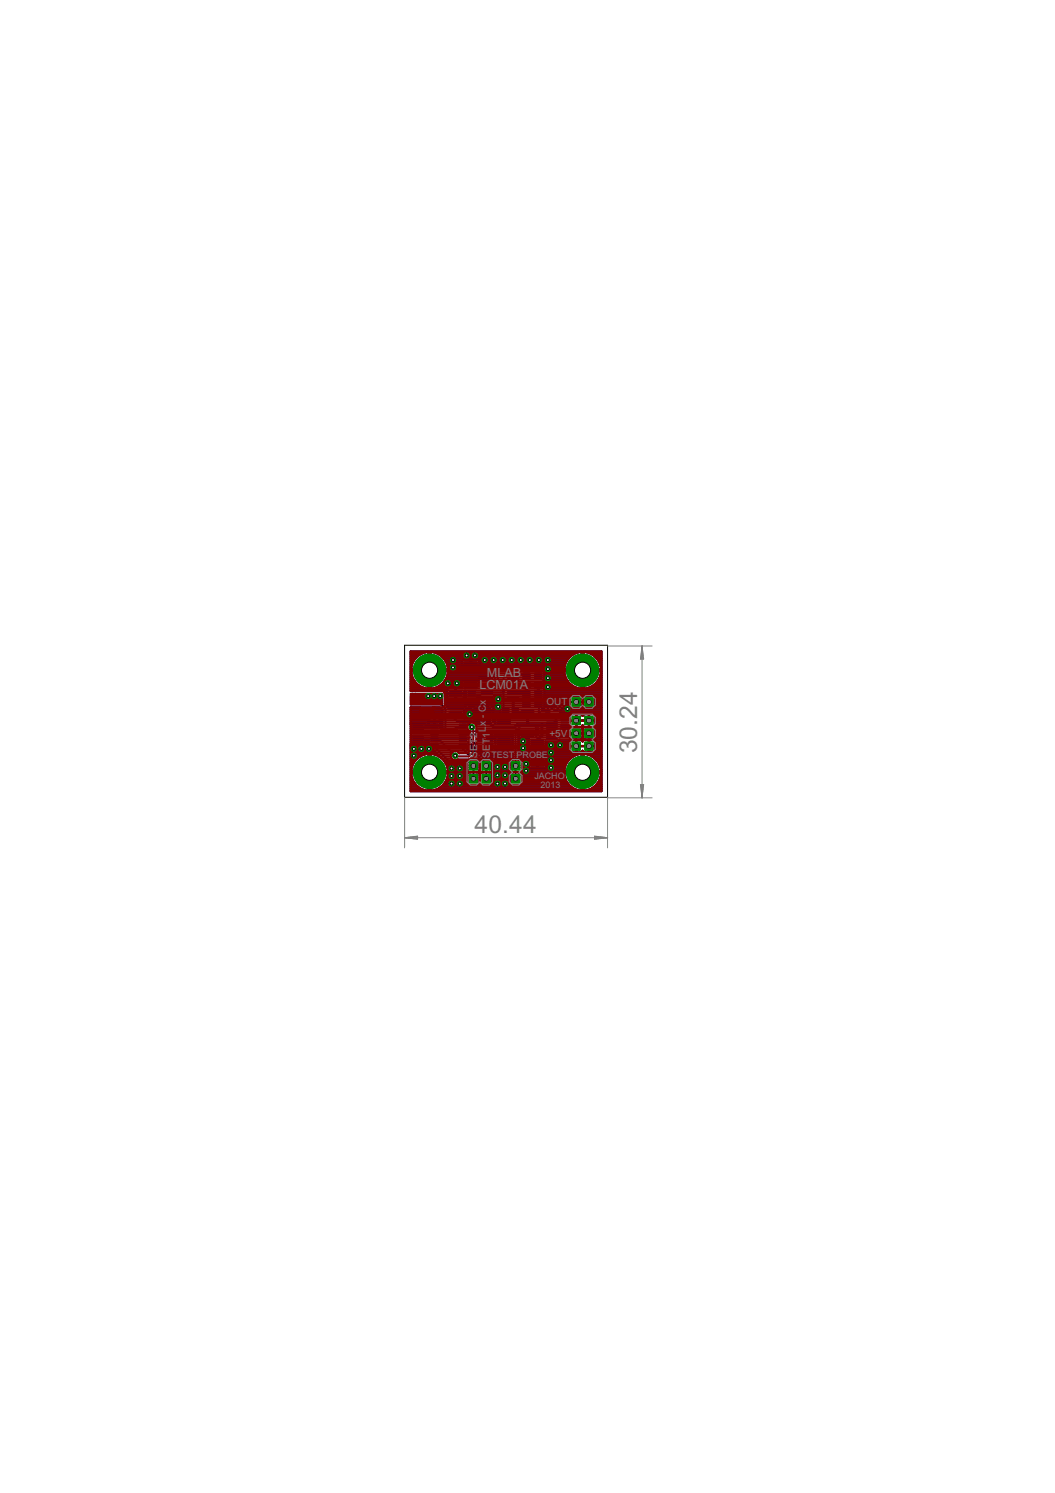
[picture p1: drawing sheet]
<svg xmlns="http://www.w3.org/2000/svg" width="210mm" height="297mm" viewBox="0 0 210 297" stroke-linecap="round" stroke-linejoin="round" font-family="sans-serif">
<defs><g id="words">
<g font-size="5.5" fill="#808080">
<text x="126.7" y="149.9" transform="rotate(-90 126.7 149.9)">30.24</text>
<text x="94.4" y="165.7">40.44</text>
</g>
<g font-size="2.8" fill="#808080">
<text x="95.4" y="137.2">LCM</text>
<text x="96.9" y="134.6">MLAB</text>
<text x="100.6" y="137.2">01A</text>
</g>
<g font-size="2.2" fill="#808080">
<text x="96.6" y="142.9" transform="rotate(-90 96.6 142.9)">-</text>
<text x="96.6" y="141.7" transform="rotate(-90 96.6 141.7)">C</text>
<text x="96.6" y="140.2" transform="rotate(-90 96.6 140.2)">x</text>
<text x="108.7" y="140.3">OUT</text>
<text x="94.9" y="149.5" transform="rotate(-90 94.9 149.5)">E</text>
<text x="94.9" y="148.1" transform="rotate(-90 94.9 148.1)">T</text>
<text x="94.9" y="146.9" transform="rotate(-90 94.9 146.9)">2</text>
<text x="96.6" y="145.5" transform="rotate(-90 96.6 145.5)">L</text>
<text x="96.6" y="144.4" transform="rotate(-90 96.6 144.4)">x</text>
<text x="97.5" y="149.5" transform="rotate(-90 97.5 149.5)">E</text>
<text x="97.5" y="148.1" transform="rotate(-90 97.5 148.1)">T</text>
<text x="97.5" y="146.9" transform="rotate(-90 97.5 146.9)">1</text>
<text x="109.3" y="146.7">+5V</text>
<text x="94.9" y="150.8" transform="rotate(-90 94.9 150.8)">S</text>
<text x="97.5" y="150.8" transform="rotate(-90 97.5 150.8)">S</text>
</g>
<g font-size="2" fill="#808080">
<text x="97.8" y="150.8">TEST</text>
<text x="102.8" y="150.8">PROBE</text>
<text x="106.3" y="155">JACHO</text>
<text x="107.5" y="156.8">2013</text>
</g>
</g></defs>
<g fill="#000080" stroke="#000080" stroke-width=".2">
<path d="M95.8 137.5h2.2v.6h-2.2z"/>
<path d="M101 137.5h2.2v.6h-2.2z"/>
<path d="M95.8 138.7h2.2v.6h-2.2z"/>
<path d="M95.8 136.2h2.2v.6h-2.2z"/>
<path d="M95.8 134.9h2.2v.6h-2.2z"/>
<path d="M101 138.7h2.2v.6h-2.2z"/>
<path d="M101 136.2h2.2v.6h-2.2z"/>
<path d="M101 134.9h2.2v.6h-2.2z"/>
<path d="M94.3 142.7h1.4v1.3h-1.4z"/>
<path d="M94.3 140.8h1.4v1.3h-1.4z"/>
<path d="M96.6 149.7h1.5v1.3h-1.5z"/>
<path d="M96.6 147.8h1.5v1.3h-1.5z"/>
<path d="M96.8 146.1h1.3v1.5h-1.3z"/>
<path d="M94.9 146.1h1.3v1.5h-1.3z"/>
<path d="M92.4 131.7h2.5v1.2h-2.5z"/>
<path d="M92.4 135.8h2.5v1.3h-2.5z"/>
<path d="M89.4 137.4h2.5v1.2h-2.5z"/>
<path d="M89.4 141.5h2.5v1.2h-2.5z"/>
<path d="M106.4 135.7h1.4v1.4h-1.4z"/>
<path d="M106.4 133.9h1.4v1.3h-1.4z"/>
<path d="M93.1 139.3h1.5v1.3h-1.5z"/>
<path d="M93.1 137.4h1.5v1.3h-1.5z"/>
<path d="M104 135.7h1.5v1.4h-1.5z"/>
<path d="M104 133.9h1.5v1.3h-1.5z"/>
<path d="M100 140.8h1.3v1.5h-1.3z"/>
<path d="M101.9 140.8h1.3v1.5h-1.3z"/>
<path d="M104 137.5h1.5v1.3h-1.5z"/>
<path d="M104 139.4h1.5v1.3h-1.5z"/>
<path d="M106.4 139.4h1.5v1.3h-1.5z"/>
<path d="M106.4 137.5h1.5v1.3h-1.5z"/>
<path d="M82.1 146.3h2.1v1.5h-2.1z"/>
<path d="M82.1 144.3h2.1v1.5h-2.1z"/>
<path d="M91.3 143.4h1.5v.3h-1.5z"/>
<path d="M91.3 144h1.5v.4h-1.5z"/>
<path d="M91.3 144.7h1.5v.3h-1.5z"/>
<path d="M91.3 145.3h1.5v.3h-1.5z"/>
<path d="M91.3 146h1.5v.3h-1.5z"/>
<path d="M91.3 146.6h1.5v.3h-1.5z"/>
<path d="M91.3 147.3h1.5v.3h-1.5z"/>
<path d="M91.3 147.9h1.5v.4h-1.5z"/>
<path d="M85.7 147.9h1.5v.4h-1.5z"/>
<path d="M85.7 147.3h1.5v.3h-1.5z"/>
<path d="M85.7 146.6h1.5v.3h-1.5z"/>
<path d="M85.7 146h1.5v.3h-1.5z"/>
<path d="M85.7 145.3h1.5v.3h-1.5z"/>
<path d="M85.7 144.7h1.5v.3h-1.5z"/>
<path d="M85.7 144h1.5v.4h-1.5z"/>
<path d="M85.7 143.4h1.5v.3h-1.5z"/>
<path d="M99 146.9h2.5v1.3h-2.5z"/>
<path d="M99 142.8h2.5v1.3h-2.5z"/>
<path d="M96.2 142.7h1.5v1.3h-1.5z"/>
<path d="M96.2 140.8h1.5v1.3h-1.5z"/>
<path d="M108.8 143.6h2.1v1.5h-2.1z"/>
<path d="M108.8 145.6h2.1v1.5h-2.1z"/>
<path d="M103.7 145.3h2.5v1.2h-2.5z"/>
<path d="M103.7 141.1h2.5v1.3h-2.5z"/>
<path d="M108.6 141.8h.9v.4h-.9z"/>
<path d="M108.6 142.5h.9v.3h-.9z"/>
<path d="M108.6 141.2h.9v.3h-.9z"/>
<path d="M110.2 141.2h.9v.3h-.9z"/>
<path d="M110.2 142.5h.9v.3h-.9z"/>
<path d="M111.6 142.1h1.5v1.3h-1.5z"/>
<path d="M111.6 144h1.5v1.4h-1.5z"/>
<path d="M105.6 151.2h2.6v1.2h-2.6z"/>
<path d="M105.6 147h2.6v1.3h-2.6z"/>
</g>
<g fill="none" stroke="#000080" stroke-width=".42">
<path d="M81.7 135.9h1.1M81.7 137.4h7.2M81.7 137h3.5M81.7 136.7h2.1M81.7 136.3h1.5M81.7 135.5h.8M81.7 135.1h.6M81.7 134.8h.4M81.7 134.4h.2M81.7 134h.2M81.7 133.7h.1M81.7 133.3h3.6"/>
<path d="M81.7 132.9h.1M81.7 132.5h.2M81.7 132.2h.3M81.7 131.8h.4M81.7 131.4h.6M81.7 131h.9M81.7 130.7h1.3M81.7 130.3h1.7M81.7 129.9h2.5M81.7 138h6.2v2.1h-6.2zM81.7 139.6h6.2M81.7 139.7h6.2"/>
<path d="M81.7 139.8h6.2M82 138l-.1 .2h.4l.2 .1-.2 .5M82 138.3v.7l.3-.2M82 138.8l.3-.3v.3M82.1 131.8a3.7 3.7 0 0 1 3.2-2.1v7.3M82.1 131.8l-.3 1.4h7.3l-.3-1.4M82.3 138.8l.2 .2M82.6 138v1.3M82.6 138.3h5.3M82.8 139.1h4.6l.2-.1v-.3l-.2 .1h-4.5l-.1-.3h4.9v.6l-.1 .2h-5.9M85.3 135.9h.4M85.3 137h.4"/>
<path d="M85.3 136.7h.4M85.3 136.3h.4M85.3 135.5h.4M85.3 135.1h.4M85.3 134.8h.4M85.3 134.4h.4M85.3 134h.4M85.3 133.7h.4M85.3 132.9h.4M85.3 132.5h.4M85.3 132.2h.4M85.3 131.8h.4"/>
<path d="M85.3 131.4h.4M85.3 131h.4M85.3 130.7h.4M85.3 130.3h.4M85.3 129.9h.4M85.7 133.3h6.4M85.8 137h3.2M86.8 129.9h27.8M87.1 136.7h4.9M87.5 130.3h26.4M87.7 136.3h4.3M88 130.7h25.4"/>
<path d="M88.1 135.9h3.9M88.3 131h24.8M88.4 135.6l.5-1 .2-1h-7.3a3.7 3.7 0 0 0 3.5 3.4M88.4 135.6a3.7 3.7 0 0 1-2.7 1.4M88.4 137.8h.5M88.4 135.5h3.7M88.5 139.6h4.1M88.5 139.3h4.1M88.5 138.9h.5M88.5 138.5h.4M88.5 138.2h.4M88.6 131.4h3.4"/>
<path d="M88.7 135.1h6.7M88.8 131.8a3.6 3.6 0 0 0-3.1-2.1v7.3M88.8 131.8h3.1M88.9 134.8h6.5M88.9 132.2h3M89 134.4h9.5M89 132.5h2.9M89.1 134h9.4M89.1 132.9h2.8M89.1 133.7h9.4M90.5 138.9h.2M90.5 138.5h.2"/>
<path d="M90.5 138.2h.2M90.5 137.8h.2M90.5 137.4h.2M90.5 137h.2M92 131.4l.3-.2h1.3v2.2l-1.4-.1-.2-.2-.1-.7h3.5v.7l-.4 .3h-1.2v-2.2h1.3l.3 .4v.6h-3.5zM92.3 138.9h.4M92.4 138.5h.3M92.4 138.2h.3M92.4 137.8h.3M93.6 133.3h.2M93.6 132.9h.2M93.6 132.5h.2"/>
<path d="M93.6 132.2h.2M93.6 131.8h.2M93.6 131.4h.2M94.1 136.2l-.4 .2 3.2 .1M94.9 138.9h.5M95 138.5h.4M95 139.6h.5M95 139.3h.4M95.2 133.3h3.5M95.2 135.5h.2M95.3 131.4h17.5M95.4 139h3.1"/>
<path d="M95.4 132.9h3.7M95.4 132.5h4M95.4 132.2h17M95.4 131.8h17.2M96.9 136.5h.1M96.9 134.5v.8l-1.5-.1M96.9 139v.8M96.9 139.6h.1M96.9 139.3h.1M96.9 135.1h.1M96.9 134.8h.1M98.3 139.6h1.3"/>
<path d="M98.4 138.5h1.2M98.4 134.8h.1M98.5 133.6v1.3l-.4-.4-2.6 .1-.1 .3-.1 1h.2l-.4-.5h-2.9l-.2 .2v1.3h-1.3v2.2h1.3l.3-.3 .1-.7h-3.5v.7l.2 .2 1.4 .1v-2.2h-1.2l-.3 .2-.1 .8h3.5v-.4h.3l.1 1.4-.2 .3v.6h1.1v1.2l-.9-.1-.2-.3v-.6M98.5 133.6l.1-.2 1.2-1h7.1l.9 1.1 .5 .2v1.6l-.2 .2 .2 .1v3.3l-.2 .2 .2 .1v1.6M98.5 139.3h1.1M98.5 138.9h1.1M100.2 137.6l-.3 .2h-5.8l-.3 .2M102 136h.1M102.1 136v.5M102.1 135.2l-.1 .8M104.8 134.5v.2l-.6-.5h-3.5l-.5 .5v8.5M107 132.5h5.3"/>
<path d="M107.1 140l.1 1.6 .4 .4h1.4M107.1 134.5l.2-.9-.7-.6h-6.7l-.8 .8v2.4l-.3 .3h-1.9M107.4 132.9h4.9M107.8 133.3h7.9M108.2 135.5h4.7M108.2 133.7h4M108.3 135.9h5M108.3 137h7.3M108.3 136.7h6M108.3 136.3h5.4M108.3 135.1h4.4M108.3 134.8h4.2"/>
<path d="M108.3 134.4h4.1M108.3 134h4M108.3 139.6h3.2M108.3 139.3h3.5M108.3 138.9h5.1M108.3 138.5h5.3M108.3 138.2h11.4M108.3 137.8h11.4M108.3 137.4h11.4M112.6 131.8l-.4 1.4h7.4l-.3-1.4M112.6 131.8a3.7 3.7 0 0 1 3.1-2.1v7.3M113 135.6l-.5-1-.3-1h7.4l-.2 1-.5 1"/>
<path d="M113 135.6a3.6 3.6 0 0 0 2.7 1.4M115.7 135.9h.4M115.7 137h.4M115.7 136.7h.4M115.7 136.3h.4M115.7 135.5h.4M115.7 135.1h.4M115.7 134.8h.4M115.7 134.4h.4M115.7 134h.4M115.7 133.7h.4M115.7 132.9h.4"/>
<path d="M115.7 132.5h.4M115.7 132.2h.4M115.7 131.8h.4M115.7 131.4h.4M115.7 131h.4M115.7 130.7h.4M115.7 130.3h.4M115.7 129.9h.4M115.7 138.5h.4M115.9 138.9h.1M116.1 133.3h3.6M116.2 137h3.5"/>
<path d="M117.2 139.7h-4.9l-1.7 1.7M117.2 129.9h2.5M117.6 136.7h2.1M117.9 130.3h1.8M118.2 136.3h1.5M118.3 138.5h1.4M118.4 139.6h1.3M118.4 139.3h1.3M118.4 138.9h1.3M118.4 130.7h1.3M118.6 135.9h1.1M118.8 131h.9"/>
<path d="M118.9 135.6a3.6 3.6 0 0 1-2.8 1.4M118.9 135.5h.8M119 131.4h.7M119.1 135.1h.6M119.3 131.8a3.7 3.7 0 0 0-3.2-2.1v7.3M119.3 131.8h.4M119.3 134.8h.4M119.4 132.2h.3M119.4 134.4h.3M119.5 132.5h.2M119.5 134h.2M119.6 132.9h.1"/>
<path d="M119.6 133.7h.1M81.7 150.5h1.9M81.7 148l.2 .2h2.5l.2-.2v-.6h.7v1l.2 .3h.3l.1 .2 1.9 1.9-.4-.3M81.7 143.4h3.6M81.7 153.9h11.3M81.7 148.6h3.8M81.7 144.1l.2-.2h2.5l.2 .2M81.7 157.2h2.9M81.7 156.9h2M81.7 156.5h1.4M81.7 156.1h1M81.7 155.7h.7"/>
<path d="M81.7 155.4h.5M81.7 155h.3M81.7 154.6h.2M81.7 154.2h.1M81.7 153.5h3.6M81.7 153.1h.1M81.7 152.7h.2M81.7 152.4h.3M81.7 152h.5M81.7 151.6h.7M81.7 151.2h1M81.7 150.9h1.4"/>
<path d="M81.7 150.1h2.7M81.7 149.8h5M81.7 149.4h4.7M81.7 149h4.3M81.7 148.3h3.6M81.7 143.8h3.6M81.7 143h3.7M81.7 142.6h6.3M81.7 142.3h6.3M81.7 141.9h6.3M81.7 141.5h6.3M81.7 141.1h6.2"/>
<path d="M81.7 148.4l.6 .6M81.8 153.1v.4h7.3v-.4M81.9 152.8l-.1 .3M83.2 147l1-.2h9.1l1.8 1.7h4.2l.9-.9h.3h-.2M83.6 150.5l1-.4 .7-.1v7.3a3.7 3.7 0 0 1-3.5-3.4M83.6 150.5a3.8 3.8 0 0 0-1.7 2.3M84.6 147.5h.7M84.6 147.9h.7M84.6 144.1h.7M85.3 150.5h.4M85.3 143.8v-.6l.3-.3h1.8l.2 .3v.6M85.3 143.8v.5h-.7v-.2"/>
<path d="M85.3 144.2h2.3M85.3 143.5h2.3M85.3 157.2h.4M85.3 156.9h.4M85.3 156.5h.4M85.3 156.1h.4M85.3 155.7h.4M85.3 155.4h.4M85.3 155h.4M85.3 154.6h.4M85.3 154.2h.4M85.3 153.1h.4"/>
<path d="M85.3 152.7h.4M85.3 152.4h.4M85.3 152h.4M85.3 151.6h.4M85.3 151.2h.4M85.3 150.9h.4M85.3 150.1h.4M85.7 153.5h7.4M86.3 157.2h28.7M86.4 143.4h.1M86.4 144.8h-2.2l-1 .3M86.4 142.9v1.3"/>
<path d="M86.4 148.1v.5l3 2.9h3.9l.9 .9v2.5M86.4 144.1h.1M86.4 143.8h.1M86.4 143h.1M86.4 147.4h1.3l2.9 2.9M86.5 150.1h.6M87.3 156.9h26.8M87.4 150.5h.1M87.4 150.5l-1-.4-.7-.1v7.3l.7-.1M87.5 143h.5M87.6 144.5v.1M87.6 144.5h.4"/>
<path d="M87.6 143.4h.4M87.6 143.8v.7M87.6 144.1h.4M87.6 143.8h.4M87.7 140.1l.9 1-.1 4.4M87.8 156.5h25.8M88.2 156.1h5M88.5 140h11.1M88.5 140l.7 .7v.4h2.9l.2 .2v1.6M88.5 140v-2.1l-.5-.5h-6.3v-7.8h38v27.8h-38v-16.6h5.8l.5 .5v3.6h-.4v-.3M88.5 155.7h4.5M88.5 151.6h.1"/>
<path d="M88.7 155.4h4.3M88.8 152h.2M88.8 140.4h3.8M88.9 155h4.1M88.9 152.4h4.1M89 154.6h4M89 152.7h4M89 152.8l.1 .3M89.1 154.2h3.9M89.1 153.1h3.9M89.1 153.9a3.6 3.6 0 0 1-2.7 3.3M89.2 140.8h3.5"/>
<path d="M90.4 142.1v.9l.6 .5 5.9-.1h-.2M90.6 142.1h.1M92.1 144.8h-1.4l-.7 .7h-3.6M92.1 144.2h1.3l.5 .5-.3-.4M92.1 146.1h3l.4 .5M92.1 148.1v.9l1 1h1.5l2.1 2.1v2.8M92.1 141.1h1.7M92.3 142.9h.1M92.3 142.6h1.5M92.3 142.3h1.5M92.3 141.9h1.5M92.3 141.5h2.6"/>
<path d="M92.9 149h1.8M93 148.6h1.3M93.2 148.3h.7M93.2 147.9h.4M93.3 149.4h3M93.7 140.8h.1M93.7 140.4h.3M94 140.4l-.2 .3v.6l4.3 .1v-.6M94 140.4v-.6h1v-.7l-.1-.2 .1-.5h.5l-.1 .3v.7l.4 .4h2.4l.3-.4v-.7l-.2-.3h1.3v4h-.8l-.2 .2M94.9 141.1h.2M95 140.8h.1M95 140l-.1 1.6h-1.1v.6l.1 .2-.1 .5h-1.5"/>
<path d="M95 140.4h.1M95.1 140.3l1.7 .1v1.2h-1.7zM95.1 141.5h1.7M95.1 149.7h.1M95.2 149.8h.9M95.2 156.1h.5M95.3 153.5h.3M95.4 153.9h.2M95.4 155.7h.1M95.4 155.4h.1M95.4 155h.1M95.4 154.6h.1"/>
<path d="M95.4 154.2h.1M95.4 153.1h.1M95.4 152.7h.1M95.4 152.4h.1M95.4 152h.1M95.5 146.6v.2M95.5 146.6l.2 .1M95.6 150.1h.5M95.9 150.5h1.3v-.3h-1.1l.1-.7 .1-.1-.1-.3h-1.5l-1.5-1.5v.8l-.5 .3 .7 .7 1.6 .1 1.1 1.2v-.2M96 140.4h.1M96.8 140.8h.3M96.8 141.1h.3"/>
<path d="M96.8 140.4h.3M97.1 141.5h2.5M97.3 148.5h.1M97.5 146.7h1.1M97.8 156.1h3.8M97.8 140.4h1.8M97.9 153.5h3.6M97.9 153.9h3.5M98 155.7h3.4M98 155.4h3.4M98 155h3.4M98 154.6h3.4"/>
<path d="M98 154.2h3.4M98 153.1h3.4M98 152.7h3.4M98 152.4h3.4M98 152h3.4M98 151.6h3.4M98.1 143.4h.5M98.1 143h.5M98.1 142.6h.5M98.1 142.3h1.5M98.1 140.8l-.2-.4h-.8v1.2h1v.6l-.1 .3 .1 1 .4 .4 .1-1.3M98.1 140.8h1.5"/>
<path d="M98.1 141.9h1.5M98.1 141.1h1.5M98.3 143.8h.3M98.4 149.4h3.6M98.5 151.2h3M98.5 147.9h.1M98.5 147.5h.1M98.5 147.1h.1M98.5 146.4h3.5M98.6 150.5l-.1 .8-.5 .2v1.9l-.3 .2h-.4l.4 .1 .3 .2v2l-.3 .2h-2l-.2-.2v-2l.2-.2 .4-.1h-.4l-.2-.2-.1-1.7v1.7l-.2 .2h-.4l.4 .1 .2 .2v2l-.2 .2h-2l-.2-.2v-2l.2-.2h.4l-.4-.1-.2-.2v-1.3h-3.7l-1-.8 .7 1.5M98.6 150.9h3.4M98.6 150.1h3.4"/>
<path d="M98.6 149.8h3.4M99.6 141.8h.1M99.7 149h2.3M100.2 143.2l.1 .2M100.2 143.2h.1M100.2 143.2v.1M101.9 146.7h.1M101.9 147.5h.1M101.9 147.1h.1M101.9 148.3h.1M101.9 147.9h.1M102 148.6h-1.9l-.7 .5h-.9l-.1 .3 .2 .8h-1.1v.3h4.5"/>
<path d="M102.8 145.3h.5M103 145.6h.3M103.1 150.5h10.9M103.1 146h4M103.1 148.6h2.3M103.1 147.5h2.1M103.1 147.1h2.1M103.1 150.9h2.2M103.1 150.1h11.8M103.1 149.8h16.6M103.1 149.4h10.3M103.1 149h10.3"/>
<path d="M103.1 148.3h2.1M103.1 147.9h2.1M103.1 146.7h.2M103.1 146.4h.2M103.3 146v.6l.1 .3 1.5 .1v-1.2h-1.6v-.6l.1-.3h-.2l-.5 .4 .4 .5v5.4h.5l.2 .2v2l-.2 .2h-.5l.5 .1 .2 .2v2l-.2 .2h-2l-.2-.2v-2l.2-.2h.4l-.4-.1-.2-.2v-2l.2-.2h.4v-5l-.2-.2h-3.3v.7h-1v.2h1l.1 1v-1.1l.2-.3h2.9l.2 .3v1.6l-.2 .2M103.6 156.1h9.6M103.7 151.2h1.5M103.7 153.5h12M103.8 153.9h15.9M103.8 155.7h9.1M103.8 155.4h8.8M103.8 155h8.7"/>
<path d="M103.8 154.6h8.6M103.8 154.2h8.5M103.8 153.1h8.5M103.8 152.7h1.5M103.8 152.4h1.4M103.8 152h1.4M103.8 151.6h1.4M104.9 146.7h.2M104.9 146.4h.2M105.3 150.9l.3-.2h1.2v2.2l-1.4-.1-.2-.2v-.7h3.4v.7l-.4 .3h-1.2v-2.2h1.2l.3 .2M105.3 150.9l-.1 .8h3.4l-.1-.8M106.7 146v.4l.4-.4"/>
<path d="M106.7 146.4h.1M106.7 145.6h.4M106.7 145.3h.4M106.8 152.7h.2M106.8 152.4h.2M106.8 152h.2M106.8 151.6h.2M106.8 151.2h.2M106.8 150.9h.2M107.1 146v-1.1h-.6l.2 .3v.6h-1.6l.1 2.7 .3 .2h2.9l.2-.2v-1M107.8 141.1l.3-.1v.4h-.3zM107.8 141.1h.3"/>
<path d="M108.3 140h2.8M108.3 140.8h1.4M108.3 140.8h.1M108.3 140.4h2.4M108.4 148.6h5M108.5 152.7h3.9M108.5 150.9h5M108.6 147.5v.1M108.6 148.3h4.8M108.6 147.9h4.8M108.6 152.4h3.9M108.6 152h4"/>
<path d="M108.6 151.6h4.3M108.6 151.2h4.5M109 140.7v.7h-.9M109 140.8h.1M109 141.1h.1M109.5 144l.3 .4M109.5 144v.3h.3M109.7 140.8h.3M109.7 140.8l.2 .1 .1-.2h.4l1.6-1.6 1.4-.1v-.3l.3-.3h1.9l.3 .3v.3l.1-.3 .2-.3h2l.2 .3v2l-.2 .2h-2l-.2-.2v-.4l-.1 .4-.3 .2h-1.9l-.3-.2v-.4h-.8l-1.1 1.1v.3M111.4 141.7h1.8l.3 .3v.3l.3-.2h1.7l.3 .2M111.5 141.7h-.1M111.5 141.5h8.2"/>
<path d="M111.7 141.1h8M112.1 140.8h1.4M112.3 153.1l-.1 .4h7.4v-.4M112.4 152.8l-.1 .3M112.4 140.4h1M113.4 148.4h5.1M113.4 148.5h5.1M113.4 141.9h6.3M113.4 147.5h-4.8M113.4 147.1h6.3M113.5 144.6h-1.1v.2l3.2-.1 .4 .5v-.3l.2-.2h2l.2 .2v2l-.2 .2M113.5 144.5v.1"/>
<path d="M113.7 147.1l-2.4 .1-.3 .3M113.8 147.2l-.4 .4 .1 1.9 .3 .2h1.7l.4-.3M114 150.5l1-.4 .7-.1v7.3a3.7 3.7 0 0 1-3.5-3.4M114 150.5l-.8 .7-.6 .9-.2 .7M114.6 143.3h3.9M114.6 143.4h5.1M114.6 142.1v2.6M114.6 147.2v2.5M114.6 148.6h.1M114.6 147.5h.1M114.6 149.4h.1M114.6 149h.1"/>
<path d="M114.6 148.3h.1M114.6 147.9h.1M114.6 144.5h.1M114.6 144.1h.1M114.6 143.8h.1M114.6 143h.1M114.6 142.6h.1M114.6 142.3h.1M115.5 147.2l.4 .3M115.6 147.1l.3-.2v-.3l.3 .5M115.7 150.5h.4M115.7 157.2h.4"/>
<path d="M115.7 156.9h.4M115.7 156.5h.4M115.7 156.1h.4M115.7 155.7h.4M115.7 155.4h.4M115.7 155h.4M115.7 154.6h.4M115.7 154.2h.4M115.7 153.1h.4M115.7 152.7h.4M115.7 152.4h.4M115.7 152h.4"/>
<path d="M115.7 151.6h.4M115.7 151.2h.4M115.7 150.9h.4M115.7 150.1h.4M115.8 140.8h.3M115.8 144.5h.2M115.8 144.9h.2M115.8 142.3l.1 .1 .1-.1M115.8 142.3h.2M115.9 146.7h.1M115.9 140.4h.1M115.9 147.5h.1"/>
<path d="M115.9 149.4h.1M116 142.3l.3-.2h1.8l.3 .2M116.1 153.5h3.6M116.3 147.2l-.4 .3M116.8 157.2h2.9M116.9 150.1h2.8M117.2 142.1v2.6M117.2 147.2v2.5M117.2 148.6h.1M117.2 147.5h.1M117.2 149.4h.1M117.2 149h.1"/>
<path d="M117.2 148.3h.1M117.2 147.9h.1M117.2 144.5h.1M117.2 144.1h.1M117.2 143.8h.1M117.2 143h.1M117.2 142.6h.1M117.2 142.3h.1M117.7 156.9h2M117.8 150.5h1.9M117.8 150.5l-1-.4-.7-.1v7.3a3.7 3.7 0 0 0 3.5-3.4M117.8 150.5a3.8 3.8 0 0 1 1.7 2.3"/>
<path d="M118.1 147.2l.4 .4-.1 1.9-.3 .2h-1.8l-.4-.3M118.3 156.5h1.4M118.3 140.8h1.4M118.3 150.9h1.4M118.3 144.5h1.4M118.4 144.9h1.3M118.4 142.3l.1 2-.3 .3-1.9 .1-.4-.4-.4 .4h-1.7l-.3-.2M118.4 142.3h1.3M118.4 140h1.3M118.4 146h1.3M118.4 146.7h1.3M118.4 146.4h1.3"/>
<path d="M118.4 145.6h1.3M118.4 145.3h1.3M118.4 140.4h1.3M118.4 147.5h1.3M118.4 149.4h1.3M118.5 148.6h1.2M118.5 149h1.2M118.5 148.3h1.2M118.5 147.9h1.2M118.5 144.1h1.2M118.5 143.8h1.2M118.5 143h1.2"/>
<path d="M118.5 142.6h1.2M118.7 156.1h1M118.7 151.2h1M119 155.7h.7M119 151.6h.7M119.2 155.4h.5M119.2 152h.5M119.3 155h.4M119.4 152.4h.3M119.5 154.6h.2M119.5 152.8l.1 .3M119.5 152.7h.2"/>
<path d="M119.5 154.2h.2M119.6 153.1h.1"/>
</g>
<path d="M102.1 137.8h2.3l.3 .3 .1-1.7h2.3v1.7M102.1 139v2.1l.6 .7h2.3v2.3l.1 .1M90.4 142.1h.2M96.7 143.4l-.1 .1M96.9 143.4h.1M100.6 141.6l-.3 .3v1.4M107.8 144.2v2.1l-.9 .9v.5M109.8 146.1v.4v-.1M109.8 146.4h.1M110.3 145.9l-.5 .5M112.2 142.6h-1.6v.9l-.8 .8-.2-.1h-6.7l-.5 .5h-4.2l-1.2-1.3M117.2 145.9h-3.5l-.5 .6-3.4-.1" fill="none" stroke="#000080" stroke-width=".61"/>
<path d="M92.1 145.5h10l.5 .5v6.4M102.6 152.4v2.5M112.3 142.6v.2l-.1-.1" fill="none" stroke="#000080" stroke-width=".32"/>
<path d="M116.4 138.8h1.6v1.7h-1.6z" fill="#008000" stroke="#008000" stroke-width=".2"/>
<circle cx="117.2" cy="139.7" r=".44" fill="#fff" stroke="#000" stroke-width=".2"/>
<path d="M113.8 138.8h1.7v1.7h-1.7z" fill="#008000" stroke="#008000" stroke-width=".2"/>
<circle cx="114.6" cy="139.7" r=".44" fill="#fff" stroke="#000" stroke-width=".2"/>
<circle cx="85.5" cy="153.6" r="3.2" fill="#008000" stroke="#008000" stroke-width=".2"/>
<circle cx="85.5" cy="153.6" r="1.61" fill="#fff" stroke="#000" stroke-width=".2"/>
<circle cx="85.5" cy="133.4" r="3.2" fill="#008000" stroke="#008000" stroke-width=".2"/>
<circle cx="85.5" cy="133.3" r="1.61" fill="#fff" stroke="#000" stroke-width=".2"/>
<circle cx="115.9" cy="133.4" r="3.2" fill="#008000" stroke="#008000" stroke-width=".2"/>
<circle cx="115.9" cy="133.3" r="1.61" fill="#fff" stroke="#000" stroke-width=".2"/>
<circle cx="115.9" cy="153.6" r="3.2" fill="#008000" stroke="#008000" stroke-width=".2"/>
<circle cx="115.9" cy="153.6" r="1.61" fill="#fff" stroke="#000" stroke-width=".2"/>
<path d="M116.4 147.6h1.6v1.7h-1.6z" fill="#008000" stroke="#008000" stroke-width=".2"/>
<circle cx="117.2" cy="148.4" r=".44" fill="#fff" stroke="#000" stroke-width=".2"/>
<path d="M116.4 145.1h1.6v1.6h-1.6z" fill="#008000" stroke="#008000" stroke-width=".2"/>
<circle cx="117.2" cy="145.9" r=".44" fill="#fff" stroke="#000" stroke-width=".2"/>
<path d="M116.4 142.5h1.6v1.7h-1.6z" fill="#008000" stroke="#008000" stroke-width=".2"/>
<circle cx="117.2" cy="143.4" r=".44" fill="#fff" stroke="#000" stroke-width=".2"/>
<path d="M113.8 147.6h1.7v1.7h-1.7z" fill="#008000" stroke="#008000" stroke-width=".2"/>
<circle cx="114.6" cy="148.4" r=".44" fill="#fff" stroke="#000" stroke-width=".2"/>
<path d="M113.8 145.1h1.7v1.6h-1.7z" fill="#008000" stroke="#008000" stroke-width=".2"/>
<circle cx="114.6" cy="145.9" r=".44" fill="#fff" stroke="#000" stroke-width=".2"/>
<path d="M113.8 142.5h1.7v1.7h-1.7z" fill="#008000" stroke="#008000" stroke-width=".2"/>
<circle cx="114.6" cy="143.4" r=".44" fill="#fff" stroke="#000" stroke-width=".2"/>
<path d="M95.9 151.6h1.7v1.6h-1.7z" fill="#008000" stroke="#008000" stroke-width=".2"/>
<circle cx="96.7" cy="152.4" r=".44" fill="#fff" stroke="#000" stroke-width=".2"/>
<path d="M93.4 151.6h1.6v1.6h-1.6z" fill="#008000" stroke="#008000" stroke-width=".2"/>
<circle cx="94.2" cy="152.4" r=".44" fill="#fff" stroke="#000" stroke-width=".2"/>
<path d="M95.9 154.1h1.7v1.6h-1.7z" fill="#008000" stroke="#008000" stroke-width=".2"/>
<circle cx="96.7" cy="154.9" r=".44" fill="#fff" stroke="#000" stroke-width=".2"/>
<path d="M93.4 154.1h1.6v1.6h-1.6z" fill="#008000" stroke="#008000" stroke-width=".2"/>
<circle cx="94.2" cy="154.9" r=".44" fill="#fff" stroke="#000" stroke-width=".2"/>
<path d="M101.8 151.6h1.6v1.6h-1.6z" fill="#008000" stroke="#008000" stroke-width=".2"/>
<circle cx="102.6" cy="152.4" r=".44" fill="#fff" stroke="#000" stroke-width=".2"/>
<path d="M101.8 154.1h1.6v1.6h-1.6z" fill="#008000" stroke="#008000" stroke-width=".2"/>
<circle cx="102.6" cy="154.9" r=".44" fill="#fff" stroke="#000" stroke-width=".2"/>
<circle cx="109.6" cy="149.7" r=".51" fill="#008000" stroke="#008000" stroke-width=".2"/>
<circle cx="109.6" cy="149.7" r=".3" fill="#fff" stroke="#000" stroke-width=".2"/>
<circle cx="109.6" cy="151.2" r=".51" fill="#008000" stroke="#008000" stroke-width=".2"/>
<circle cx="109.6" cy="151.2" r=".3" fill="#fff" stroke="#000" stroke-width=".2"/>
<circle cx="109.6" cy="152.7" r=".51" fill="#008000" stroke="#008000" stroke-width=".2"/>
<circle cx="109.6" cy="152.7" r=".3" fill="#fff" stroke="#000" stroke-width=".2"/>
<circle cx="104.1" cy="147.5" r=".51" fill="#008000" stroke="#008000" stroke-width=".2"/>
<circle cx="104.1" cy="147.5" r=".3" fill="#fff" stroke="#000" stroke-width=".2"/>
<circle cx="109.6" cy="148.3" r=".51" fill="#008000" stroke="#008000" stroke-width=".2"/>
<circle cx="109.6" cy="148.3" r=".3" fill="#fff" stroke="#000" stroke-width=".2"/>
<circle cx="111.4" cy="148.3" r=".51" fill="#008000" stroke="#008000" stroke-width=".2"/>
<circle cx="111.4" cy="148.3" r=".3" fill="#fff" stroke="#000" stroke-width=".2"/>
<circle cx="82.3" cy="149" r=".51" fill="#008000" stroke="#008000" stroke-width=".2"/>
<circle cx="82.3" cy="149" r=".3" fill="#fff" stroke="#000" stroke-width=".2"/>
<circle cx="83.8" cy="149" r=".51" fill="#008000" stroke="#008000" stroke-width=".2"/>
<circle cx="83.8" cy="149" r=".3" fill="#fff" stroke="#000" stroke-width=".2"/>
<circle cx="112.9" cy="141.1" r=".51" fill="#008000" stroke="#008000" stroke-width=".2"/>
<circle cx="112.9" cy="141.1" r=".3" fill="#fff" stroke="#000" stroke-width=".2"/>
<circle cx="94.5" cy="130.4" r=".51" fill="#008000" stroke="#008000" stroke-width=".2"/>
<circle cx="94.5" cy="130.4" r=".3" fill="#fff" stroke="#000" stroke-width=".2"/>
<circle cx="96.4" cy="131.3" r=".51" fill="#008000" stroke="#008000" stroke-width=".2"/>
<circle cx="96.4" cy="131.3" r=".3" fill="#fff" stroke="#000" stroke-width=".2"/>
<circle cx="98.2" cy="131.3" r=".51" fill="#008000" stroke="#008000" stroke-width=".2"/>
<circle cx="98.2" cy="131.3" r=".3" fill="#fff" stroke="#000" stroke-width=".2"/>
<circle cx="100" cy="131.3" r=".51" fill="#008000" stroke="#008000" stroke-width=".2"/>
<circle cx="100" cy="131.3" r=".3" fill="#fff" stroke="#000" stroke-width=".2"/>
<circle cx="101.8" cy="131.3" r=".51" fill="#008000" stroke="#008000" stroke-width=".2"/>
<circle cx="101.8" cy="131.3" r=".3" fill="#fff" stroke="#000" stroke-width=".2"/>
<circle cx="103.6" cy="131.3" r=".51" fill="#008000" stroke="#008000" stroke-width=".2"/>
<circle cx="103.6" cy="131.3" r=".3" fill="#fff" stroke="#000" stroke-width=".2"/>
<circle cx="105.4" cy="131.3" r=".51" fill="#008000" stroke="#008000" stroke-width=".2"/>
<circle cx="105.4" cy="131.3" r=".3" fill="#fff" stroke="#000" stroke-width=".2"/>
<circle cx="107.2" cy="131.3" r=".51" fill="#008000" stroke="#008000" stroke-width=".2"/>
<circle cx="107.2" cy="131.3" r=".3" fill="#fff" stroke="#000" stroke-width=".2"/>
<circle cx="90.1" cy="131.3" r=".51" fill="#008000" stroke="#008000" stroke-width=".2"/>
<circle cx="90.1" cy="131.3" r=".3" fill="#fff" stroke="#000" stroke-width=".2"/>
<circle cx="90.1" cy="132.8" r=".51" fill="#008000" stroke="#008000" stroke-width=".2"/>
<circle cx="90.1" cy="132.8" r=".3" fill="#fff" stroke="#000" stroke-width=".2"/>
<circle cx="91.5" cy="152.9" r=".51" fill="#008000" stroke="#008000" stroke-width=".2"/>
<circle cx="91.5" cy="152.9" r=".3" fill="#fff" stroke="#000" stroke-width=".2"/>
<circle cx="89.8" cy="152.9" r=".51" fill="#008000" stroke="#008000" stroke-width=".2"/>
<circle cx="89.8" cy="152.9" r=".3" fill="#fff" stroke="#000" stroke-width=".2"/>
<circle cx="89.8" cy="154.4" r=".51" fill="#008000" stroke="#008000" stroke-width=".2"/>
<circle cx="89.8" cy="154.4" r=".3" fill="#fff" stroke="#000" stroke-width=".2"/>
<circle cx="109" cy="131.3" r=".51" fill="#008000" stroke="#008000" stroke-width=".2"/>
<circle cx="109" cy="131.3" r=".3" fill="#fff" stroke="#000" stroke-width=".2"/>
<circle cx="109" cy="133.1" r=".51" fill="#008000" stroke="#008000" stroke-width=".2"/>
<circle cx="109" cy="133.1" r=".3" fill="#fff" stroke="#000" stroke-width=".2"/>
<circle cx="109" cy="134.9" r=".51" fill="#008000" stroke="#008000" stroke-width=".2"/>
<circle cx="109" cy="134.9" r=".3" fill="#fff" stroke="#000" stroke-width=".2"/>
<circle cx="109" cy="136.7" r=".51" fill="#008000" stroke="#008000" stroke-width=".2"/>
<circle cx="109" cy="136.7" r=".3" fill="#fff" stroke="#000" stroke-width=".2"/>
<circle cx="92.8" cy="130.4" r=".51" fill="#008000" stroke="#008000" stroke-width=".2"/>
<circle cx="92.8" cy="130.4" r=".3" fill="#fff" stroke="#000" stroke-width=".2"/>
<circle cx="99.1" cy="139.1" r=".51" fill="#008000" stroke="#008000" stroke-width=".2"/>
<circle cx="99.1" cy="139.1" r=".3" fill="#fff" stroke="#000" stroke-width=".2"/>
<circle cx="99.1" cy="140.6" r=".51" fill="#008000" stroke="#008000" stroke-width=".2"/>
<circle cx="99.1" cy="140.6" r=".3" fill="#fff" stroke="#000" stroke-width=".2"/>
<circle cx="93.4" cy="142.1" r=".51" fill="#008000" stroke="#008000" stroke-width=".2"/>
<circle cx="93.4" cy="142.1" r=".3" fill="#fff" stroke="#000" stroke-width=".2"/>
<circle cx="99" cy="154.2" r=".51" fill="#008000" stroke="#008000" stroke-width=".2"/>
<circle cx="99" cy="154.2" r=".3" fill="#fff" stroke="#000" stroke-width=".2"/>
<circle cx="99" cy="152.6" r=".51" fill="#008000" stroke="#008000" stroke-width=".2"/>
<circle cx="99" cy="152.6" r=".3" fill="#fff" stroke="#000" stroke-width=".2"/>
<circle cx="100.5" cy="152.6" r=".51" fill="#008000" stroke="#008000" stroke-width=".2"/>
<circle cx="100.5" cy="152.6" r=".3" fill="#fff" stroke="#000" stroke-width=".2"/>
<circle cx="100.5" cy="154.2" r=".51" fill="#008000" stroke="#008000" stroke-width=".2"/>
<circle cx="100.5" cy="154.2" r=".3" fill="#fff" stroke="#000" stroke-width=".2"/>
<circle cx="89.8" cy="155.9" r=".51" fill="#008000" stroke="#008000" stroke-width=".2"/>
<circle cx="89.8" cy="155.9" r=".3" fill="#fff" stroke="#000" stroke-width=".2"/>
<circle cx="99" cy="155.9" r=".51" fill="#008000" stroke="#008000" stroke-width=".2"/>
<circle cx="99" cy="155.9" r=".3" fill="#fff" stroke="#000" stroke-width=".2"/>
<circle cx="100.5" cy="155.9" r=".51" fill="#008000" stroke="#008000" stroke-width=".2"/>
<circle cx="100.5" cy="155.9" r=".3" fill="#fff" stroke="#000" stroke-width=".2"/>
<circle cx="82.3" cy="150.3" r=".51" fill="#008000" stroke="#008000" stroke-width=".2"/>
<circle cx="82.3" cy="150.3" r=".3" fill="#fff" stroke="#000" stroke-width=".2"/>
<circle cx="85.3" cy="149" r=".51" fill="#008000" stroke="#008000" stroke-width=".2"/>
<circle cx="85.3" cy="149" r=".3" fill="#fff" stroke="#000" stroke-width=".2"/>
<circle cx="89.1" cy="136" r=".51" fill="#008000" stroke="#008000" stroke-width=".2"/>
<circle cx="89.1" cy="136" r=".3" fill="#fff" stroke="#000" stroke-width=".2"/>
<circle cx="90.9" cy="136" r=".51" fill="#008000" stroke="#008000" stroke-width=".2"/>
<circle cx="90.9" cy="136" r=".3" fill="#fff" stroke="#000" stroke-width=".2"/>
<circle cx="104.1" cy="148.8" r=".51" fill="#008000" stroke="#008000" stroke-width=".2"/>
<circle cx="104.1" cy="148.8" r=".3" fill="#fff" stroke="#000" stroke-width=".2"/>
<circle cx="104.7" cy="153.3" r=".51" fill="#008000" stroke="#008000" stroke-width=".2"/>
<circle cx="104.7" cy="153.3" r=".3" fill="#fff" stroke="#000" stroke-width=".2"/>
<circle cx="104.7" cy="152" r=".51" fill="#008000" stroke="#008000" stroke-width=".2"/>
<circle cx="104.7" cy="152" r=".3" fill="#fff" stroke="#000" stroke-width=".2"/>
<circle cx="91.5" cy="154.4" r=".51" fill="#008000" stroke="#008000" stroke-width=".2"/>
<circle cx="91.5" cy="154.4" r=".3" fill="#fff" stroke="#000" stroke-width=".2"/>
<circle cx="91.5" cy="155.9" r=".51" fill="#008000" stroke="#008000" stroke-width=".2"/>
<circle cx="91.5" cy="155.9" r=".3" fill="#fff" stroke="#000" stroke-width=".2"/>
<circle cx="87.6" cy="138.5" r=".51" fill="#008000" stroke="#008000" stroke-width=".2"/>
<circle cx="87.6" cy="138.5" r=".3" fill="#fff" stroke="#000" stroke-width=".2"/>
<circle cx="86.4" cy="138.5" r=".51" fill="#008000" stroke="#008000" stroke-width=".2"/>
<circle cx="86.4" cy="138.5" r=".3" fill="#fff" stroke="#000" stroke-width=".2"/>
<circle cx="85.2" cy="138.5" r=".51" fill="#008000" stroke="#008000" stroke-width=".2"/>
<circle cx="85.2" cy="138.5" r=".3" fill="#fff" stroke="#000" stroke-width=".2"/>
<circle cx="90.6" cy="150.3" r=".51" fill="#008000" stroke="#008000" stroke-width=".2"/>
<circle cx="90.6" cy="150.3" r=".3" fill="#fff" stroke="#000" stroke-width=".2"/>
<circle cx="93.9" cy="144.7" r=".51" fill="#008000" stroke="#008000" stroke-width=".2"/>
<circle cx="93.9" cy="144.7" r=".3" fill="#fff" stroke="#000" stroke-width=".2"/>
<g fill="#800000" stroke="#800000" stroke-width=".2">
<path d="M82 138.3h1.5v1.4h-1.5z"/>
<path d="M84.1 140.8h1.5v1.3h-1.5z"/>
<path d="M84.1 138.9h1.5v1.3h-1.5z"/>
</g>
<g fill="none" stroke="#800000" stroke-width=".42">
<path d="M81.7 137.4h38M81.7 137h3.5M81.7 136.7h2.1M81.7 136.3h1.5M81.7 135.9h1.1M81.7 135.5h.8M81.7 135.1h.6M81.7 134.8h.4M81.7 134.4h.2M81.7 134h.2M81.7 133.7h.1M81.7 133.3h3.6"/>
<path d="M81.7 132.9h.1M81.7 132.5h.2M81.7 132.2h.3M81.7 131.8h.4M81.7 131.4h.6M81.7 131h.9M81.7 130.7h1.3M81.7 130.3h1.7M81.7 129.9h2.5M81.7 138h6.2v2.1h-6.2zM81.7 139.3h5.9M81.7 138.8h5.9l.3 .3"/>
<path d="M81.7 138.5h6.2M81.7 139.4l.2 .2h5.8v.2M81.9 139.7h5.7l.3 .3h-6.2M81.9 138.3h6M82.1 131.8l-.3 1.4h7.3l-.3-1.4M82.1 131.8a3.7 3.7 0 0 1 3.2-2.1v7.3M85.2 138.5l-.3 .3v.7M85.3 137h.4M85.3 136.7h.4M85.3 136.3h.4M85.3 135.9h.4M85.3 135.5h.4"/>
<path d="M85.3 135.1h.4M85.3 134.8h.4M85.3 134.4h.4M85.3 134h.4M85.3 133.7h.4M85.3 132.9h.4M85.3 132.5h.4M85.3 132.2h.4M85.3 131.8h.4M85.3 131.4h.4M85.3 131h.4M85.3 130.7h.4"/>
<path d="M85.3 130.3h.4M85.3 129.9h.4M85.7 133.3h30M85.8 137h29.8M86.8 129.9h27.8M87.1 136.7h27.2M87.5 130.3h26.4M87.7 136.3h26M87.9 138.8l-.2 .2h-6M88 130.7h25.4M88.1 135.9h25.2M88.3 131h24.8"/>
<path d="M88.4 135.6l.5-1 .2-1h-7.3a3.7 3.7 0 0 0 3.5 3.4M88.4 135.6a3.7 3.7 0 0 1-2.7 1.4M88.4 137.8h31.3M88.4 135.5h24.5M88.5 139.6h24.9M88.5 139.3h24.9M88.5 138.9h24.9M88.5 138.5h25.1M88.5 138.2h31.2M88.6 131.4h24.2M88.7 135.1h24M88.8 131.8a3.6 3.6 0 0 0-3.1-2.1v7.3"/>
<path d="M88.8 131.8h23.8M88.9 134.8h23.6M88.9 132.2h23.5M89 134.4h23.4M89 132.5h23.3M89.1 134h23.2M89.1 132.9h23.2M89.1 133.7h23.1M112.6 131.8l-.4 1.4h7.4l-.3-1.4M112.6 131.8a3.7 3.7 0 0 1 3.1-2.1v7.3M113 135.6l-.5-1-.3-1h7.4l-.2 1-.5 1M113 135.6a3.6 3.6 0 0 0 2.7 1.4"/>
<path d="M113.4 138.7l.3-.3h1.9l.3 .3v2l-.3 .2h-1.9l-.3-.2zM115.7 137h.4M115.7 136.7h.4M115.7 136.3h.4M115.7 135.9h.4M115.7 135.5h.4M115.7 135.1h.4M115.7 134.8h.4M115.7 134.4h.4M115.7 134h.4M115.7 133.7h.4M115.7 132.9h.4"/>
<path d="M115.7 132.5h.4M115.7 132.2h.4M115.7 131.8h.4M115.7 131.4h.4M115.7 131h.4M115.7 130.7h.4M115.7 130.3h.4M115.7 129.9h.4M115.7 138.5h.4M115.9 139.6h.1M115.9 139.3h.1M115.9 138.9h.1"/>
<path d="M116 138.7l.2-.3h2l.2 .3v2l-.2 .2h-2l-.2-.2zM116.1 133.3h3.6M116.2 137h3.5M117.2 129.9h2.5M117.6 136.7h2.1M117.9 130.3h1.8M118.2 136.3h1.5M118.3 138.5h1.4M118.4 139.6h1.3M118.4 139.3h1.3M118.4 138.9h1.3M118.4 130.7h1.3"/>
<path d="M118.6 135.9h1.1M118.8 131h.9M118.9 135.6a3.6 3.6 0 0 1-2.8 1.4M118.9 135.5h.8M119 131.4h.7M119.1 135.1h.6M119.3 131.8a3.7 3.7 0 0 0-3.2-2.1v7.3M119.3 131.8h.4M119.3 134.8h.4M119.4 132.2h.3M119.4 134.4h.3M119.5 132.5h.2"/>
<path d="M119.5 134h.2M119.6 132.9h.1M119.6 133.7h.1M81.7 143.4h38M81.7 141.5h38M81.7 151.2h1M81.7 143.8h11.9M81.7 147.1h11.9M81.7 153.9h11.3M81.7 157.2h2.9M81.7 156.9h2M81.7 156.5h1.4"/>
<path d="M81.7 156.1h1M81.7 155.7h.7M81.7 155.4h.5M81.7 155h.3M81.7 154.6h.2M81.7 154.2h.1M81.7 153.5h3.6M81.7 153.1h.1M81.7 152.7h.2M81.7 152.4h.3M81.7 152h.5M81.7 151.6h.7"/>
<path d="M81.7 150.9h1.4M81.7 150.5h1.9M81.7 150.1h2.7M81.7 149.8h8.2M81.7 149.4h11.8M81.7 149h11.9M81.7 148.6h11.9M81.7 148.3h11.9M81.7 147.9h11.9M81.7 147.5h11.9M81.7 146.7h11.9M81.7 146.4h11.9"/>
<path d="M81.7 146h11.9M81.7 145.6h11.9M81.7 145.3h11.5M81.7 144.9h11.3M81.7 144.5h11.3M81.7 144.1h11.4M81.7 143h31.7M81.7 142.6h31.7M81.7 142.3h31.8M81.7 141.9h2M81.7 141.1h2M81.8 153.1v.4h7.3v-.4"/>
<path d="M81.9 152.8l-.1 .3M83.6 150.5l1-.4 .7-.1v7.3a3.7 3.7 0 0 1-3.5-3.4M83.6 150.5a3.8 3.8 0 0 0-1.7 2.3M83.7 140.8v.5h1.1v1.2l-.9-.1-.2-.3v-.6M84.8 141.9h.2M85.3 151.2h.4M85.3 157.2h.4M85.3 156.9h.4M85.3 156.5h.4M85.3 156.1h.4M85.3 155.7h.4M85.3 155.4h.4"/>
<path d="M85.3 155h.4M85.3 154.6h.4M85.3 154.2h.4M85.3 153.1h.4M85.3 152.7h.4M85.3 152.4h.4M85.3 152h.4M85.3 151.6h.4M85.3 150.9h.4M85.3 150.5h.4M85.3 150.1h.4M85.7 153.5h7.4"/>
<path d="M86.1 140.8v.5h-1.1v1.2h.8l.3-.4M86.1 141.5v.7M86.1 141.9h33.6M86.1 141.1h33.6M86.3 157.2h28.7M86.5 150.1h3.2M86.5 140.8v.3h-2.8v.7h2.5v.3h-2.8v.1M87.3 156.9h26.8M87.4 150.5l1 1 .6 1.3M87.4 150.5l-1-.4-.7-.1v7.3l.7-.1M87.4 150.5h2.3M87.8 156.5h25.8"/>
<path d="M87.9 150.9h1.9M88 140.8l.5-.5v-2.4l-.3-.4-.2-.1h-6.3v-7.8h38v27.8h-38v-16.6h31.8M88.2 156.1h5M88.2 151.2h4.9M88.4 140.4h25M88.5 155.7h4.5M88.5 140h24.9M88.5 151.6h4.5M88.7 155.4h4.3M88.8 152h4.2M88.9 155h4.1M88.9 152.4h4.1"/>
<path d="M89 154.6h4M89 152.7h4M89 152.8l.1 .3M89.1 154.2h3.9M89.1 153.1h3.9M89.1 153.9a3.6 3.6 0 0 1-2.7 3.3M89.7 150.5l.1 .4M89.8 150.9l.6 .4M91.1 151.1l-.3 .2M91.1 151.1h.1M91.3 149.8h1.9M93 153.9l.2-.2h2l.2 .2v2l-.2 .2h-2l-.2-.2z"/>
<path d="M93 151.4l.2-.2h2l.2 .2v2l-.2 .2h-2l-.2-.2zM93.1 144.1a.9 .9 0 0 0 .5 1.4v3.8l-.6 .6h-1.6a.93 .93 0 0 0-1.1-.4 .93 .93 0 0 0-.6 1M93.1 144.1a.95 .95 0 0 1 1.6 0M93.7 150.9h19.8M93.9 144.7l.3 .2v4.7l-.9 .9h-2.6l-.1-.2M94.1 143.8h19.3M94.1 150.5h19.9M94.5 150.1h20.4M94.7 144.1l.1 .4-.1 5.4-1.3 1.2h-2.3M94.7 144.1h18.7M94.8 149.8h24.9M94.8 147.1h24.9"/>
<path d="M94.8 149.4h18.6M94.8 149h18.6M94.8 148.6h18.6M94.8 148.3h18.6M94.8 147.9h18.6M94.8 147.5h18.6M94.8 146.7h18.6M94.8 146.4h18.6M94.8 146h18.6M94.8 145.6h18.6M94.8 145.3h18.6M94.8 144.9h18.7"/>
<path d="M94.8 144.5h18.7M95.2 156.1h.5M95.3 151.2h.4M95.3 153.5h.3M95.4 153.9h.2M95.4 155.7h.1M95.4 155.4h.1M95.4 155h.1M95.4 154.6h.1M95.4 154.2h.1M95.4 153.1h.1M95.4 152.7h.1"/>
<path d="M95.4 152.4h.1M95.4 152h.1M95.4 151.6h.1M95.5 153.9l.2-.2h2l.3 .2v2l-.3 .2h-2l-.2-.2zM95.5 151.4l.2-.2h2l.3 .2v2l-.3 .2h-2l-.2-.2zM97.8 156.1h3.8M97.8 151.2h3.7M97.9 153.5h3.6M97.9 153.9h3.5M98 155.7h3.4M98 155.4h3.4M98 155h3.4"/>
<path d="M98 154.6h3.4M98 154.2h3.4M98 153.1h3.4M98 152.7h3.4M98 152.4h3.4M98 152h3.4M98 151.6h3.4M101.4 151.4l.2-.2h2l.2 .2v2l-.2 .2h-2l-.2-.2zM101.4 153.9l.2-.2h2l.2 .2v2l-.2 .2h-2l-.2-.2zM103.6 156.1h9.6M103.7 151.2h9.4M103.7 153.5h12"/>
<path d="M103.8 153.9h15.9M103.8 155.7h9.1M103.8 155.4h8.8M103.8 155h8.7M103.8 154.6h8.6M103.8 154.2h8.5M103.8 153.1h8.5M103.8 152.7h8.6M103.8 152.4h8.7M103.8 152h8.8M103.8 151.6h9.1M112.3 153.1l-.1 .4h7.4v-.4"/>
<path d="M112.4 152.8l-.1 .3M113.4 143.3h5.1M113.4 148.4h5.1M113.4 148.5h5.1M113.5 142.3l-.1 2 .4 .4h1.7l.4-.4 .4 .4 1.9-.1 .3-.3-.1-2M113.5 142.3l.3-.2h1.7l.3 .2M113.7 147.1l-.3-.2v-2l.3-.2h1.9l.3 .2v2l-.3 .2M113.8 147.2l-.4 .4 .1 1.9 .3 .2h1.7l.4-.3M114 150.5l1-.4 .7-.1v7.3a3.7 3.7 0 0 1-3.5-3.4M114 150.5l-.8 .7-.6 .9-.2 .7M114.6 142.1v2.6M114.6 147.2v2.5"/>
<path d="M114.6 143.8h.1M114.6 149.4h.1M114.6 149h.1M114.6 148.6h.1M114.6 148.3h.1M114.6 147.9h.1M114.6 147.5h.1M114.6 144.5h.1M114.6 144.1h.1M114.6 143h.1M114.6 142.6h.1M114.6 142.3h.1"/>
<path d="M115.5 147.2l.4 .3M115.7 151.2h.4M115.7 157.2h.4M115.7 156.9h.4M115.7 156.5h.4M115.7 156.1h.4M115.7 155.7h.4M115.7 155.4h.4M115.7 155h.4M115.7 154.6h.4M115.7 154.2h.4M115.7 153.1h.4"/>
<path d="M115.7 152.7h.4M115.7 152.4h.4M115.7 152h.4M115.7 151.6h.4M115.7 150.9h.4M115.7 150.5h.4M115.7 150.1h.4M115.8 140.8h.3M115.8 144.5h.2M115.8 142.3l.1 .1 .1-.1M115.8 144.9h.2M115.8 142.3h.2"/>
<path d="M115.9 146.7h.1M115.9 146.4h.1M115.9 146h.1M115.9 145.6h.1M115.9 145.3h.1M115.9 140.4h.1M115.9 140h.1M115.9 149.4h.1M115.9 147.5h.1M116 142.3l.3-.2h1.8l.3 .2M116.1 153.5h3.6M116.2 147.1l-.2-.2v-2l.2-.2h2l.2 .2v2l-.2 .2"/>
<path d="M116.3 147.2l-.4 .3M116.8 157.2h2.9M116.9 150.1h2.8M117.2 142.1v2.6M117.2 147.2v2.5M117.2 143.8h.1M117.2 149.4h.1M117.2 149h.1M117.2 148.6h.1M117.2 148.3h.1M117.2 147.9h.1M117.2 147.5h.1"/>
<path d="M117.2 144.5h.1M117.2 144.1h.1M117.2 143h.1M117.2 142.6h.1M117.2 142.3h.1M117.7 156.9h2M117.8 150.5l-1-.4-.7-.1v7.3a3.7 3.7 0 0 0 3.5-3.4M117.8 150.5a3.8 3.8 0 0 1 1.7 2.3M117.8 150.5h1.9M118.1 147.2l.4 .4-.1 1.9-.3 .2h-1.8l-.4-.3M118.3 156.5h1.4M118.3 140.8h1.4"/>
<path d="M118.3 150.9h1.4M118.3 144.5h1.4M118.4 144.9h1.3M118.4 142.3h1.3M118.4 146.7h1.3M118.4 146.4h1.3M118.4 146h1.3M118.4 145.6h1.3M118.4 145.3h1.3M118.4 140.4h1.3M118.4 140h1.3M118.4 149.4h1.3"/>
<path d="M118.4 147.5h1.3M118.5 143.8h1.2M118.5 149h1.2M118.5 148.6h1.2M118.5 148.3h1.2M118.5 147.9h1.2M118.5 144.1h1.2M118.5 143h1.2M118.5 142.6h1.2M118.7 156.1h1M118.7 151.2h1M119 155.7h.7"/>
<path d="M119 151.6h.7M119.2 155.4h.5M119.2 152h.5M119.3 155h.4M119.4 152.4h.3M119.5 154.6h.2M119.5 152.8l.1 .3M119.5 152.7h.2M119.5 154.2h.2M119.6 153.1h.1"/>
</g>
<path d="M87.6 145.4h2.7l.1 .1M87.7 145.1h3.2l.1 .1-.1 .2M87.7 145.2h2.6l.1 .2v.3h-2.4l-.1-.2h2.7" fill="none" stroke="#800000" stroke-width=".25"/>
<path d="M116.4 138.8h1.6v1.7h-1.6z" fill="#008000" stroke="#008000" stroke-width=".2"/>
<circle cx="117.2" cy="139.7" r=".44" fill="#fff" stroke="#000" stroke-width=".2"/>
<path d="M113.8 138.8h1.7v1.7h-1.7z" fill="#008000" stroke="#008000" stroke-width=".2"/>
<circle cx="114.6" cy="139.7" r=".44" fill="#fff" stroke="#000" stroke-width=".2"/>
<circle cx="85.5" cy="153.6" r="3.2" fill="#008000" stroke="#008000" stroke-width=".2"/>
<circle cx="85.5" cy="153.6" r="1.61" fill="#fff" stroke="#000" stroke-width=".2"/>
<circle cx="85.5" cy="133.4" r="3.2" fill="#008000" stroke="#008000" stroke-width=".2"/>
<circle cx="85.5" cy="133.3" r="1.61" fill="#fff" stroke="#000" stroke-width=".2"/>
<circle cx="115.9" cy="133.4" r="3.2" fill="#008000" stroke="#008000" stroke-width=".2"/>
<circle cx="115.9" cy="133.3" r="1.61" fill="#fff" stroke="#000" stroke-width=".2"/>
<circle cx="115.9" cy="153.6" r="3.2" fill="#008000" stroke="#008000" stroke-width=".2"/>
<circle cx="115.9" cy="153.6" r="1.61" fill="#fff" stroke="#000" stroke-width=".2"/>
<path d="M116.4 147.6h1.6v1.7h-1.6z" fill="#008000" stroke="#008000" stroke-width=".2"/>
<circle cx="117.2" cy="148.4" r=".44" fill="#fff" stroke="#000" stroke-width=".2"/>
<path d="M116.4 145.1h1.6v1.6h-1.6z" fill="#008000" stroke="#008000" stroke-width=".2"/>
<circle cx="117.2" cy="145.9" r=".44" fill="#fff" stroke="#000" stroke-width=".2"/>
<path d="M116.4 142.5h1.6v1.7h-1.6z" fill="#008000" stroke="#008000" stroke-width=".2"/>
<circle cx="117.2" cy="143.4" r=".44" fill="#fff" stroke="#000" stroke-width=".2"/>
<path d="M113.8 147.6h1.7v1.7h-1.7z" fill="#008000" stroke="#008000" stroke-width=".2"/>
<circle cx="114.6" cy="148.4" r=".44" fill="#fff" stroke="#000" stroke-width=".2"/>
<path d="M113.8 145.1h1.7v1.6h-1.7z" fill="#008000" stroke="#008000" stroke-width=".2"/>
<circle cx="114.6" cy="145.9" r=".44" fill="#fff" stroke="#000" stroke-width=".2"/>
<path d="M113.8 142.5h1.7v1.7h-1.7z" fill="#008000" stroke="#008000" stroke-width=".2"/>
<circle cx="114.6" cy="143.4" r=".44" fill="#fff" stroke="#000" stroke-width=".2"/>
<path d="M95.9 151.6h1.7v1.6h-1.7z" fill="#008000" stroke="#008000" stroke-width=".2"/>
<circle cx="96.7" cy="152.4" r=".44" fill="#fff" stroke="#000" stroke-width=".2"/>
<path d="M93.4 151.6h1.6v1.6h-1.6z" fill="#008000" stroke="#008000" stroke-width=".2"/>
<circle cx="94.2" cy="152.4" r=".44" fill="#fff" stroke="#000" stroke-width=".2"/>
<path d="M95.9 154.1h1.7v1.6h-1.7z" fill="#008000" stroke="#008000" stroke-width=".2"/>
<circle cx="96.7" cy="154.9" r=".44" fill="#fff" stroke="#000" stroke-width=".2"/>
<path d="M93.4 154.1h1.6v1.6h-1.6z" fill="#008000" stroke="#008000" stroke-width=".2"/>
<circle cx="94.2" cy="154.9" r=".44" fill="#fff" stroke="#000" stroke-width=".2"/>
<path d="M101.8 151.6h1.6v1.6h-1.6z" fill="#008000" stroke="#008000" stroke-width=".2"/>
<circle cx="102.6" cy="152.4" r=".44" fill="#fff" stroke="#000" stroke-width=".2"/>
<path d="M101.8 154.1h1.6v1.6h-1.6z" fill="#008000" stroke="#008000" stroke-width=".2"/>
<circle cx="102.6" cy="154.9" r=".44" fill="#fff" stroke="#000" stroke-width=".2"/>
<circle cx="109.6" cy="149.7" r=".51" fill="#008000" stroke="#008000" stroke-width=".2"/>
<circle cx="109.6" cy="149.7" r=".3" fill="#fff" stroke="#000" stroke-width=".2"/>
<circle cx="109.6" cy="151.2" r=".51" fill="#008000" stroke="#008000" stroke-width=".2"/>
<circle cx="109.6" cy="151.2" r=".3" fill="#fff" stroke="#000" stroke-width=".2"/>
<circle cx="109.6" cy="152.7" r=".51" fill="#008000" stroke="#008000" stroke-width=".2"/>
<circle cx="109.6" cy="152.7" r=".3" fill="#fff" stroke="#000" stroke-width=".2"/>
<circle cx="104.1" cy="147.5" r=".51" fill="#008000" stroke="#008000" stroke-width=".2"/>
<circle cx="104.1" cy="147.5" r=".3" fill="#fff" stroke="#000" stroke-width=".2"/>
<circle cx="109.6" cy="148.3" r=".51" fill="#008000" stroke="#008000" stroke-width=".2"/>
<circle cx="109.6" cy="148.3" r=".3" fill="#fff" stroke="#000" stroke-width=".2"/>
<circle cx="111.4" cy="148.3" r=".51" fill="#008000" stroke="#008000" stroke-width=".2"/>
<circle cx="111.4" cy="148.3" r=".3" fill="#fff" stroke="#000" stroke-width=".2"/>
<circle cx="82.3" cy="149" r=".51" fill="#008000" stroke="#008000" stroke-width=".2"/>
<circle cx="82.3" cy="149" r=".3" fill="#fff" stroke="#000" stroke-width=".2"/>
<circle cx="83.8" cy="149" r=".51" fill="#008000" stroke="#008000" stroke-width=".2"/>
<circle cx="83.8" cy="149" r=".3" fill="#fff" stroke="#000" stroke-width=".2"/>
<circle cx="112.9" cy="141.1" r=".51" fill="#008000" stroke="#008000" stroke-width=".2"/>
<circle cx="112.9" cy="141.1" r=".3" fill="#fff" stroke="#000" stroke-width=".2"/>
<circle cx="94.5" cy="130.4" r=".51" fill="#008000" stroke="#008000" stroke-width=".2"/>
<circle cx="94.5" cy="130.4" r=".3" fill="#fff" stroke="#000" stroke-width=".2"/>
<circle cx="96.4" cy="131.3" r=".51" fill="#008000" stroke="#008000" stroke-width=".2"/>
<circle cx="96.4" cy="131.3" r=".3" fill="#fff" stroke="#000" stroke-width=".2"/>
<circle cx="98.2" cy="131.3" r=".51" fill="#008000" stroke="#008000" stroke-width=".2"/>
<circle cx="98.2" cy="131.3" r=".3" fill="#fff" stroke="#000" stroke-width=".2"/>
<circle cx="100" cy="131.3" r=".51" fill="#008000" stroke="#008000" stroke-width=".2"/>
<circle cx="100" cy="131.3" r=".3" fill="#fff" stroke="#000" stroke-width=".2"/>
<circle cx="101.8" cy="131.3" r=".51" fill="#008000" stroke="#008000" stroke-width=".2"/>
<circle cx="101.8" cy="131.3" r=".3" fill="#fff" stroke="#000" stroke-width=".2"/>
<circle cx="103.6" cy="131.3" r=".51" fill="#008000" stroke="#008000" stroke-width=".2"/>
<circle cx="103.6" cy="131.3" r=".3" fill="#fff" stroke="#000" stroke-width=".2"/>
<circle cx="105.4" cy="131.3" r=".51" fill="#008000" stroke="#008000" stroke-width=".2"/>
<circle cx="105.4" cy="131.3" r=".3" fill="#fff" stroke="#000" stroke-width=".2"/>
<circle cx="107.2" cy="131.3" r=".51" fill="#008000" stroke="#008000" stroke-width=".2"/>
<circle cx="107.2" cy="131.3" r=".3" fill="#fff" stroke="#000" stroke-width=".2"/>
<circle cx="90.1" cy="131.3" r=".51" fill="#008000" stroke="#008000" stroke-width=".2"/>
<circle cx="90.1" cy="131.3" r=".3" fill="#fff" stroke="#000" stroke-width=".2"/>
<circle cx="90.1" cy="132.8" r=".51" fill="#008000" stroke="#008000" stroke-width=".2"/>
<circle cx="90.1" cy="132.8" r=".3" fill="#fff" stroke="#000" stroke-width=".2"/>
<circle cx="91.5" cy="152.9" r=".51" fill="#008000" stroke="#008000" stroke-width=".2"/>
<circle cx="91.5" cy="152.9" r=".3" fill="#fff" stroke="#000" stroke-width=".2"/>
<circle cx="89.8" cy="152.9" r=".51" fill="#008000" stroke="#008000" stroke-width=".2"/>
<circle cx="89.8" cy="152.9" r=".3" fill="#fff" stroke="#000" stroke-width=".2"/>
<circle cx="89.8" cy="154.4" r=".51" fill="#008000" stroke="#008000" stroke-width=".2"/>
<circle cx="89.8" cy="154.4" r=".3" fill="#fff" stroke="#000" stroke-width=".2"/>
<circle cx="109" cy="131.3" r=".51" fill="#008000" stroke="#008000" stroke-width=".2"/>
<circle cx="109" cy="131.3" r=".3" fill="#fff" stroke="#000" stroke-width=".2"/>
<circle cx="109" cy="133.1" r=".51" fill="#008000" stroke="#008000" stroke-width=".2"/>
<circle cx="109" cy="133.1" r=".3" fill="#fff" stroke="#000" stroke-width=".2"/>
<circle cx="109" cy="134.9" r=".51" fill="#008000" stroke="#008000" stroke-width=".2"/>
<circle cx="109" cy="134.9" r=".3" fill="#fff" stroke="#000" stroke-width=".2"/>
<circle cx="109" cy="136.7" r=".51" fill="#008000" stroke="#008000" stroke-width=".2"/>
<circle cx="109" cy="136.7" r=".3" fill="#fff" stroke="#000" stroke-width=".2"/>
<circle cx="92.8" cy="130.4" r=".51" fill="#008000" stroke="#008000" stroke-width=".2"/>
<circle cx="92.8" cy="130.4" r=".3" fill="#fff" stroke="#000" stroke-width=".2"/>
<circle cx="99.1" cy="139.1" r=".51" fill="#008000" stroke="#008000" stroke-width=".2"/>
<circle cx="99.1" cy="139.1" r=".3" fill="#fff" stroke="#000" stroke-width=".2"/>
<circle cx="99.1" cy="140.6" r=".51" fill="#008000" stroke="#008000" stroke-width=".2"/>
<circle cx="99.1" cy="140.6" r=".3" fill="#fff" stroke="#000" stroke-width=".2"/>
<circle cx="93.4" cy="142.1" r=".51" fill="#008000" stroke="#008000" stroke-width=".2"/>
<circle cx="93.4" cy="142.1" r=".3" fill="#fff" stroke="#000" stroke-width=".2"/>
<circle cx="99" cy="154.2" r=".51" fill="#008000" stroke="#008000" stroke-width=".2"/>
<circle cx="99" cy="154.2" r=".3" fill="#fff" stroke="#000" stroke-width=".2"/>
<circle cx="99" cy="152.6" r=".51" fill="#008000" stroke="#008000" stroke-width=".2"/>
<circle cx="99" cy="152.6" r=".3" fill="#fff" stroke="#000" stroke-width=".2"/>
<circle cx="100.5" cy="152.6" r=".51" fill="#008000" stroke="#008000" stroke-width=".2"/>
<circle cx="100.5" cy="152.6" r=".3" fill="#fff" stroke="#000" stroke-width=".2"/>
<circle cx="100.5" cy="154.2" r=".51" fill="#008000" stroke="#008000" stroke-width=".2"/>
<circle cx="100.5" cy="154.2" r=".3" fill="#fff" stroke="#000" stroke-width=".2"/>
<circle cx="89.8" cy="155.9" r=".51" fill="#008000" stroke="#008000" stroke-width=".2"/>
<circle cx="89.8" cy="155.9" r=".3" fill="#fff" stroke="#000" stroke-width=".2"/>
<circle cx="99" cy="155.9" r=".51" fill="#008000" stroke="#008000" stroke-width=".2"/>
<circle cx="99" cy="155.9" r=".3" fill="#fff" stroke="#000" stroke-width=".2"/>
<circle cx="100.5" cy="155.9" r=".51" fill="#008000" stroke="#008000" stroke-width=".2"/>
<circle cx="100.5" cy="155.9" r=".3" fill="#fff" stroke="#000" stroke-width=".2"/>
<circle cx="82.3" cy="150.3" r=".51" fill="#008000" stroke="#008000" stroke-width=".2"/>
<circle cx="82.3" cy="150.3" r=".3" fill="#fff" stroke="#000" stroke-width=".2"/>
<circle cx="85.3" cy="149" r=".51" fill="#008000" stroke="#008000" stroke-width=".2"/>
<circle cx="85.3" cy="149" r=".3" fill="#fff" stroke="#000" stroke-width=".2"/>
<circle cx="89.1" cy="136" r=".51" fill="#008000" stroke="#008000" stroke-width=".2"/>
<circle cx="89.1" cy="136" r=".3" fill="#fff" stroke="#000" stroke-width=".2"/>
<circle cx="90.9" cy="136" r=".51" fill="#008000" stroke="#008000" stroke-width=".2"/>
<circle cx="90.9" cy="136" r=".3" fill="#fff" stroke="#000" stroke-width=".2"/>
<circle cx="104.1" cy="148.8" r=".51" fill="#008000" stroke="#008000" stroke-width=".2"/>
<circle cx="104.1" cy="148.8" r=".3" fill="#fff" stroke="#000" stroke-width=".2"/>
<circle cx="104.7" cy="153.3" r=".51" fill="#008000" stroke="#008000" stroke-width=".2"/>
<circle cx="104.7" cy="153.3" r=".3" fill="#fff" stroke="#000" stroke-width=".2"/>
<circle cx="104.7" cy="152" r=".51" fill="#008000" stroke="#008000" stroke-width=".2"/>
<circle cx="104.7" cy="152" r=".3" fill="#fff" stroke="#000" stroke-width=".2"/>
<circle cx="91.5" cy="154.4" r=".51" fill="#008000" stroke="#008000" stroke-width=".2"/>
<circle cx="91.5" cy="154.4" r=".3" fill="#fff" stroke="#000" stroke-width=".2"/>
<circle cx="91.5" cy="155.9" r=".51" fill="#008000" stroke="#008000" stroke-width=".2"/>
<circle cx="91.5" cy="155.9" r=".3" fill="#fff" stroke="#000" stroke-width=".2"/>
<circle cx="87.6" cy="138.5" r=".51" fill="#008000" stroke="#008000" stroke-width=".2"/>
<circle cx="87.6" cy="138.5" r=".3" fill="#fff" stroke="#000" stroke-width=".2"/>
<circle cx="86.4" cy="138.5" r=".51" fill="#008000" stroke="#008000" stroke-width=".2"/>
<circle cx="86.4" cy="138.5" r=".3" fill="#fff" stroke="#000" stroke-width=".2"/>
<circle cx="85.2" cy="138.5" r=".51" fill="#008000" stroke="#008000" stroke-width=".2"/>
<circle cx="85.2" cy="138.5" r=".3" fill="#fff" stroke="#000" stroke-width=".2"/>
<circle cx="90.6" cy="150.3" r=".51" fill="#008000" stroke="#008000" stroke-width=".2"/>
<circle cx="90.6" cy="150.3" r=".3" fill="#fff" stroke="#000" stroke-width=".2"/>
<circle cx="93.9" cy="144.7" r=".51" fill="#008000" stroke="#008000" stroke-width=".2"/>
<circle cx="93.9" cy="144.7" r=".3" fill="#fff" stroke="#000" stroke-width=".2"/>
<g fill="none" stroke="#808080" stroke-width=".2">
<path d="M114 138.4h1.3l.6 .6 .6-.6h1.3l.6 .6v1.3l-.6 .6h-1.3l-.6-.6-.6 .6h-1.3l-.6-.6v-1.3zM120.9 128.5h8.9M127.7 128.5v30.2M127.7 128.5l.4 2.6h-.7zM127.7 128.5l-.1 2.6M127.7 128.5l.2 2.6M127.7 128.5l-.2 2.6M127.7 128.5l.3 2.6M80.5 158.6v10.1M92.9 151.7l.7-.6h1.2l.7 .6 .6-.6h1.3l.6 .6v3.9l-.6 .6h-1.3l-.6-.6-.7 .6h-1.2l-.7-.6zM101.3 151.7l.7-.6h1.2l.7 .6v1.3l-.7 .6 .7 .7v1.3l-.7 .6h-1.2l-.7-.6v-1.3l.7-.7-.7-.6zM114 142.1h3.8l.6 .6v1.3l-.6 .6 .6 .7v1.2l-.6 .7 .6 .6v1.3l-.6 .6h-3.8l-.6-.6v-1.3l.6-.6-.6-.7v-1.2l.6-.7-.6-.6v-1.3z"/>
<path d="M120.9 158.7h8.9M120.9 158.6v10.1M127.4 156.1h.7l-.4 2.6zM127.5 156.1l.2 2.6M127.6 156.1l.1 2.6M127.9 156.1l-.2 2.6M128 156.1l-.3 2.6M80.5 166.7h40.4M80.5 166.7l2.6-.4v.7zM80.5 166.7l2.6 .1M80.5 166.7l2.6 .2M83.1 166.5l-2.6 .2"/>
<path d="M83.1 166.4l-2.6 .3M118.3 166.3l2.6 .4-2.6 .3zM118.3 166.5l2.6 .2M118.3 166.4l2.6 .3M120.9 166.7l-2.6 .1M120.9 166.7l-2.6 .2"/>
</g>
<g fill="#808080" stroke="#808080" stroke-width=".2">
<path d="M114.4 139.4h.5v.5h-.5z"/>
<path d="M102.3 154.7h.5v.5h-.5z"/>
<path d="M116.9 139.4h.5v.5h-.5z"/>
<path d="M116.9 145.6h.5v.6h-.5z"/>
<path d="M116.9 148.2h.5v.5h-.5z"/>
<path d="M116.9 143.1h.5v.5h-.5z"/>
<path d="M114.4 148.2h.5v.5h-.5z"/>
<path d="M114.4 145.6h.5v.6h-.5z"/>
<path d="M114.4 143.1h.5v.5h-.5z"/>
<path d="M93.9 152.1h.5v.5h-.5z"/>
<path d="M96.5 152.1h.5v.5h-.5z"/>
<path d="M96.5 154.7h.5v.5h-.5z"/>
<path d="M93.9 154.7h.5v.5h-.5z"/>
<path d="M102.3 152.1h.5v.5h-.5z"/>
</g>
<path d="M80.5 128.4h40.4v30.2h-40.4z" fill="none" stroke="#000" stroke-width=".2"/>
<use href="#words"/>
</svg>
